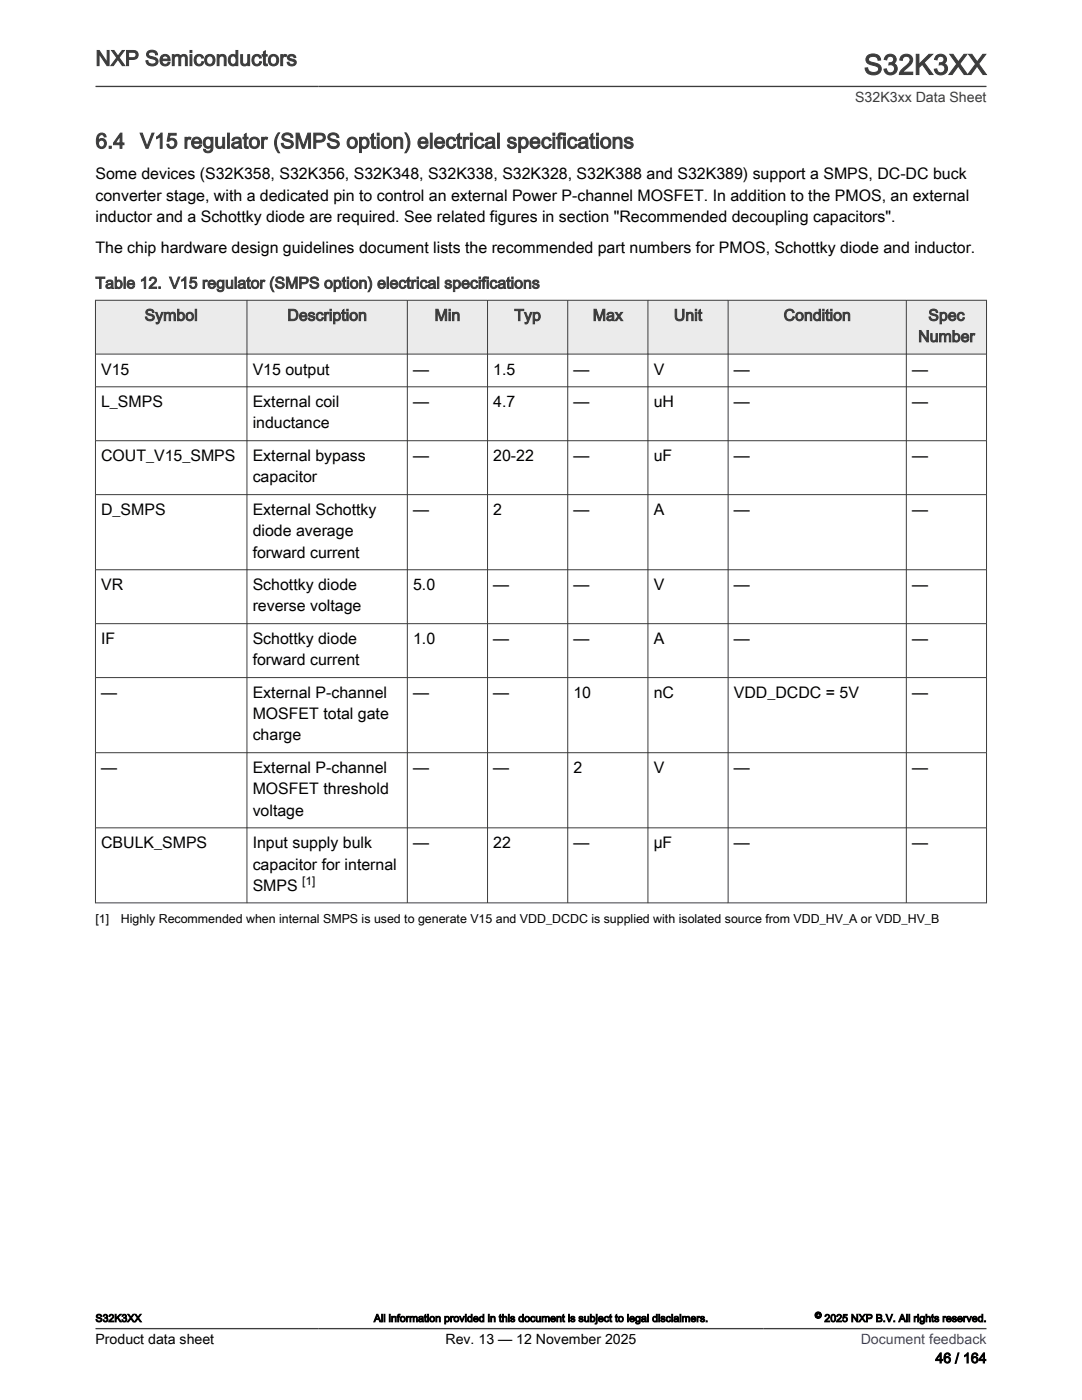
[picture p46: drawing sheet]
<svg xmlns="http://www.w3.org/2000/svg" width="216mm" height="279mm" viewBox="0 0 216 279" stroke-linecap="round" stroke-linejoin="round" font-family="sans-serif">
<defs><g id="words">
<text font-size="5.6" fill="#3c3c3c" x="172.4" y="14.9">S32K3XX</text>
<g font-size="4.2" fill="#3c3c3c">
<text x="19" y="13.1">NXP Semiconductors</text>
<text x="19" y="29.6">6.4</text>
<text x="27.9" y="29.6">V15 regulator (SMPS option) electrical specifications</text>
</g>
<g font-size="3.2">
<text x="19" y="35.8">Some devices (S32K358, S32K356, S32K348, S32K338, S32K328, S32K388 and S32K389) support a SMPS, DC-DC buck</text>
<text x="19" y="40.1">converter stage, with a dedicated pin to control an external Power P-channel MOSFET. In addition to the PMOS, an external</text>
<text x="19" y="44.3">inductor and a Schottky diode are required. See related figures in section &quot;Recommended decoupling capacitors&quot;.</text>
<text x="19.1" y="50.4">The chip hardware design guidelines document lists the recommended part numbers for PMOS, Schottky diode and inductor.</text>
<text x="20.2" y="74.8">V15</text>
<text x="50.4" y="74.8">V15 output</text>
<text x="82.4" y="74.8">—</text>
<text x="98.4" y="74.8">1.5</text>
<text x="114.4" y="74.8">—</text>
<text x="130.4" y="74.8">V</text>
<text x="146.4" y="74.8">—</text>
<text x="182" y="74.8">—</text>
<text x="20.2" y="81.3">L_SMPS</text>
<text x="50.4" y="81.3">External coil</text>
<text x="82.4" y="81.3">—</text>
<text x="98.4" y="81.3">4.7</text>
<text x="114.4" y="81.3">—</text>
<text x="130.4" y="81.3">uH</text>
<text x="146.4" y="81.3">—</text>
<text x="182" y="81.3">—</text>
<text x="50.4" y="85.5">inductance</text>
<text x="20.2" y="92">COUT_V15_SMPS</text>
<text x="50.4" y="92">External bypass</text>
<text x="82.4" y="92">—</text>
<text x="98.4" y="92">20-22</text>
<text x="114.4" y="92">—</text>
<text x="130.4" y="92">uF</text>
<text x="146.4" y="92">—</text>
<text x="182" y="92">—</text>
<text x="50.4" y="96.3">capacitor</text>
<text x="20.2" y="102.8">D_SMPS</text>
<text x="50.4" y="102.8">External Schottky</text>
<text x="50.4" y="107">diode average</text>
<text x="82.4" y="102.8">—</text>
<text x="98.4" y="102.8">2</text>
<text x="114.4" y="102.8">—</text>
<text x="130.4" y="102.8">A</text>
<text x="146.4" y="102.8">—</text>
<text x="182" y="102.8">—</text>
<text x="50.4" y="111.3">forward current</text>
<text x="20.2" y="117.8">VR</text>
<text x="50.4" y="117.8">Schottky diode</text>
<text x="82.4" y="117.8">5.0</text>
<text x="98.4" y="117.8">—</text>
<text x="114.4" y="117.8">—</text>
<text x="130.4" y="117.8">V</text>
<text x="146.4" y="117.8">—</text>
<text x="182" y="117.8">—</text>
<text x="50.4" y="122">reverse voltage</text>
<text x="20.2" y="128.6">IF</text>
<text x="50.4" y="128.6">Schottky diode</text>
<text x="82.4" y="128.6">1.0</text>
<text x="98.4" y="128.6">—</text>
<text x="114.4" y="128.6">—</text>
<text x="130.4" y="128.6">A</text>
<text x="146.4" y="128.6">—</text>
<text x="182" y="128.6">—</text>
<text x="50.4" y="132.8">forward current</text>
<text x="20.2" y="139.3">—</text>
<text x="50.4" y="139.3">External P-channel</text>
<text x="50.4" y="143.5">MOSFET total gate</text>
<text x="82.4" y="139.3">—</text>
<text x="98.4" y="139.3">—</text>
<text x="114.4" y="139.3">10</text>
<text x="130.4" y="139.3">nC</text>
<text x="146.4" y="139.3">VDD_DCDC = 5V</text>
<text x="182" y="139.3">—</text>
<text x="50.4" y="147.8">charge</text>
<text x="20.2" y="154.3">—</text>
<text x="50.4" y="154.3">External P-channel</text>
<text x="82.4" y="154.3">—</text>
<text x="98.4" y="154.3">—</text>
<text x="114.4" y="154.3">2</text>
<text x="130.4" y="154.3">V</text>
<text x="146.4" y="154.3">—</text>
<text x="182" y="154.3">—</text>
<text x="50.4" y="158.5">MOSFET threshold</text>
<text x="50.4" y="162.8">voltage</text>
<text x="20.2" y="169.3">CBULK_SMPS</text>
<text x="50.4" y="169.3">Input supply bulk</text>
<text x="50.4" y="173.5">capacitor for internal</text>
<text x="82.4" y="169.3">—</text>
<text x="98.4" y="169.3">22</text>
<text x="114.4" y="169.3">—</text>
<text x="130.4" y="169.3">µF</text>
<text x="146.4" y="169.3">—</text>
<text x="182" y="169.3">—</text>
<text x="50.4" y="177.8">SMPS</text>
</g>
<g font-size="3.2" fill="#3c3c3c">
<text x="19" y="57.6">Table 12. V15 regulator (SMPS option) electrical specifications</text>
<text x="28.9" y="64">Symbol</text>
<text x="57.3" y="64">Description</text>
<text x="86.7" y="64">Min</text>
<text x="102.6" y="64">Typ</text>
<text x="118.3" y="64">Max</text>
<text x="134.5" y="64">Unit</text>
<text x="156.4" y="64">Condition</text>
<text x="185.2" y="64">Spec</text>
<text x="183.2" y="68.2">Number</text>
</g>
<text font-size="2.8" fill="#3c3c3c" x="170.6" y="20.4">S32K3xx Data Sheet</text>
<g font-size="2.8">
<text x="19.1" y="268.1">Product data sheet</text>
<text x="88.9" y="268.1">Rev. 13 — 12 November 2025</text>
<text x="186.7" y="272">46 / 164</text>
</g>
<text font-size="2.8" fill="#00f" x="171.7" y="268.1">Document feedback</text>
<g font-size="2.5">
<text x="19" y="184.1">[1]</text>
<text x="24.1" y="184.1">Highly Recommended when internal SMPS is used to generate V15 and VDD_DCDC is supplied with isolated source from VDD_HV_A or VDD_HV_B</text>
</g>
<text font-size="2.4" x="60.3" y="176.7">[1]</text>
<g font-size="2.1">
<text x="19" y="263.8">S32K3XX</text>
<text x="74.6" y="263.8">All information provided in this document is subject to legal disclaimers.</text>
<text x="164.5" y="263.8">2025 NXP B.V. All rights reserved.</text>
</g>
<text font-size="1.8" x="162.6" y="263.1">©</text>
</g></defs>
<path d="M19 59.9h177.8v10.8h-177.8z" fill-rule="evenodd" fill="#ebebeb"/>
<g fill="none" stroke="#3c3c3c" stroke-width=".2">
<path d="M19 59.9h177.9M19 59.9v120.4M49.3 59.9v120.4M81.3 59.9v120.4M97.3 59.9v120.4M113.3 59.9v120.4M129.3 59.9v120.4M145.3 59.9v120.4M180.8 59.9v120.4M196.8 59.9v120.4M19 70.7h177.9M19 77.2h177.9"/>
<path d="M19 88h177.9M19 98.7h177.9M19 113.7h177.9M19 124.5h177.9M19 135.2h177.9M19 150.2h177.9M19 165.2h177.9M19 180.2h177.9"/>
</g>
<path d="M19 17.3h177.8M19 265.2h177.8" fill="none" stroke="#3c3c3c" stroke-width=".26"/>
<use href="#words"/>
</svg>
